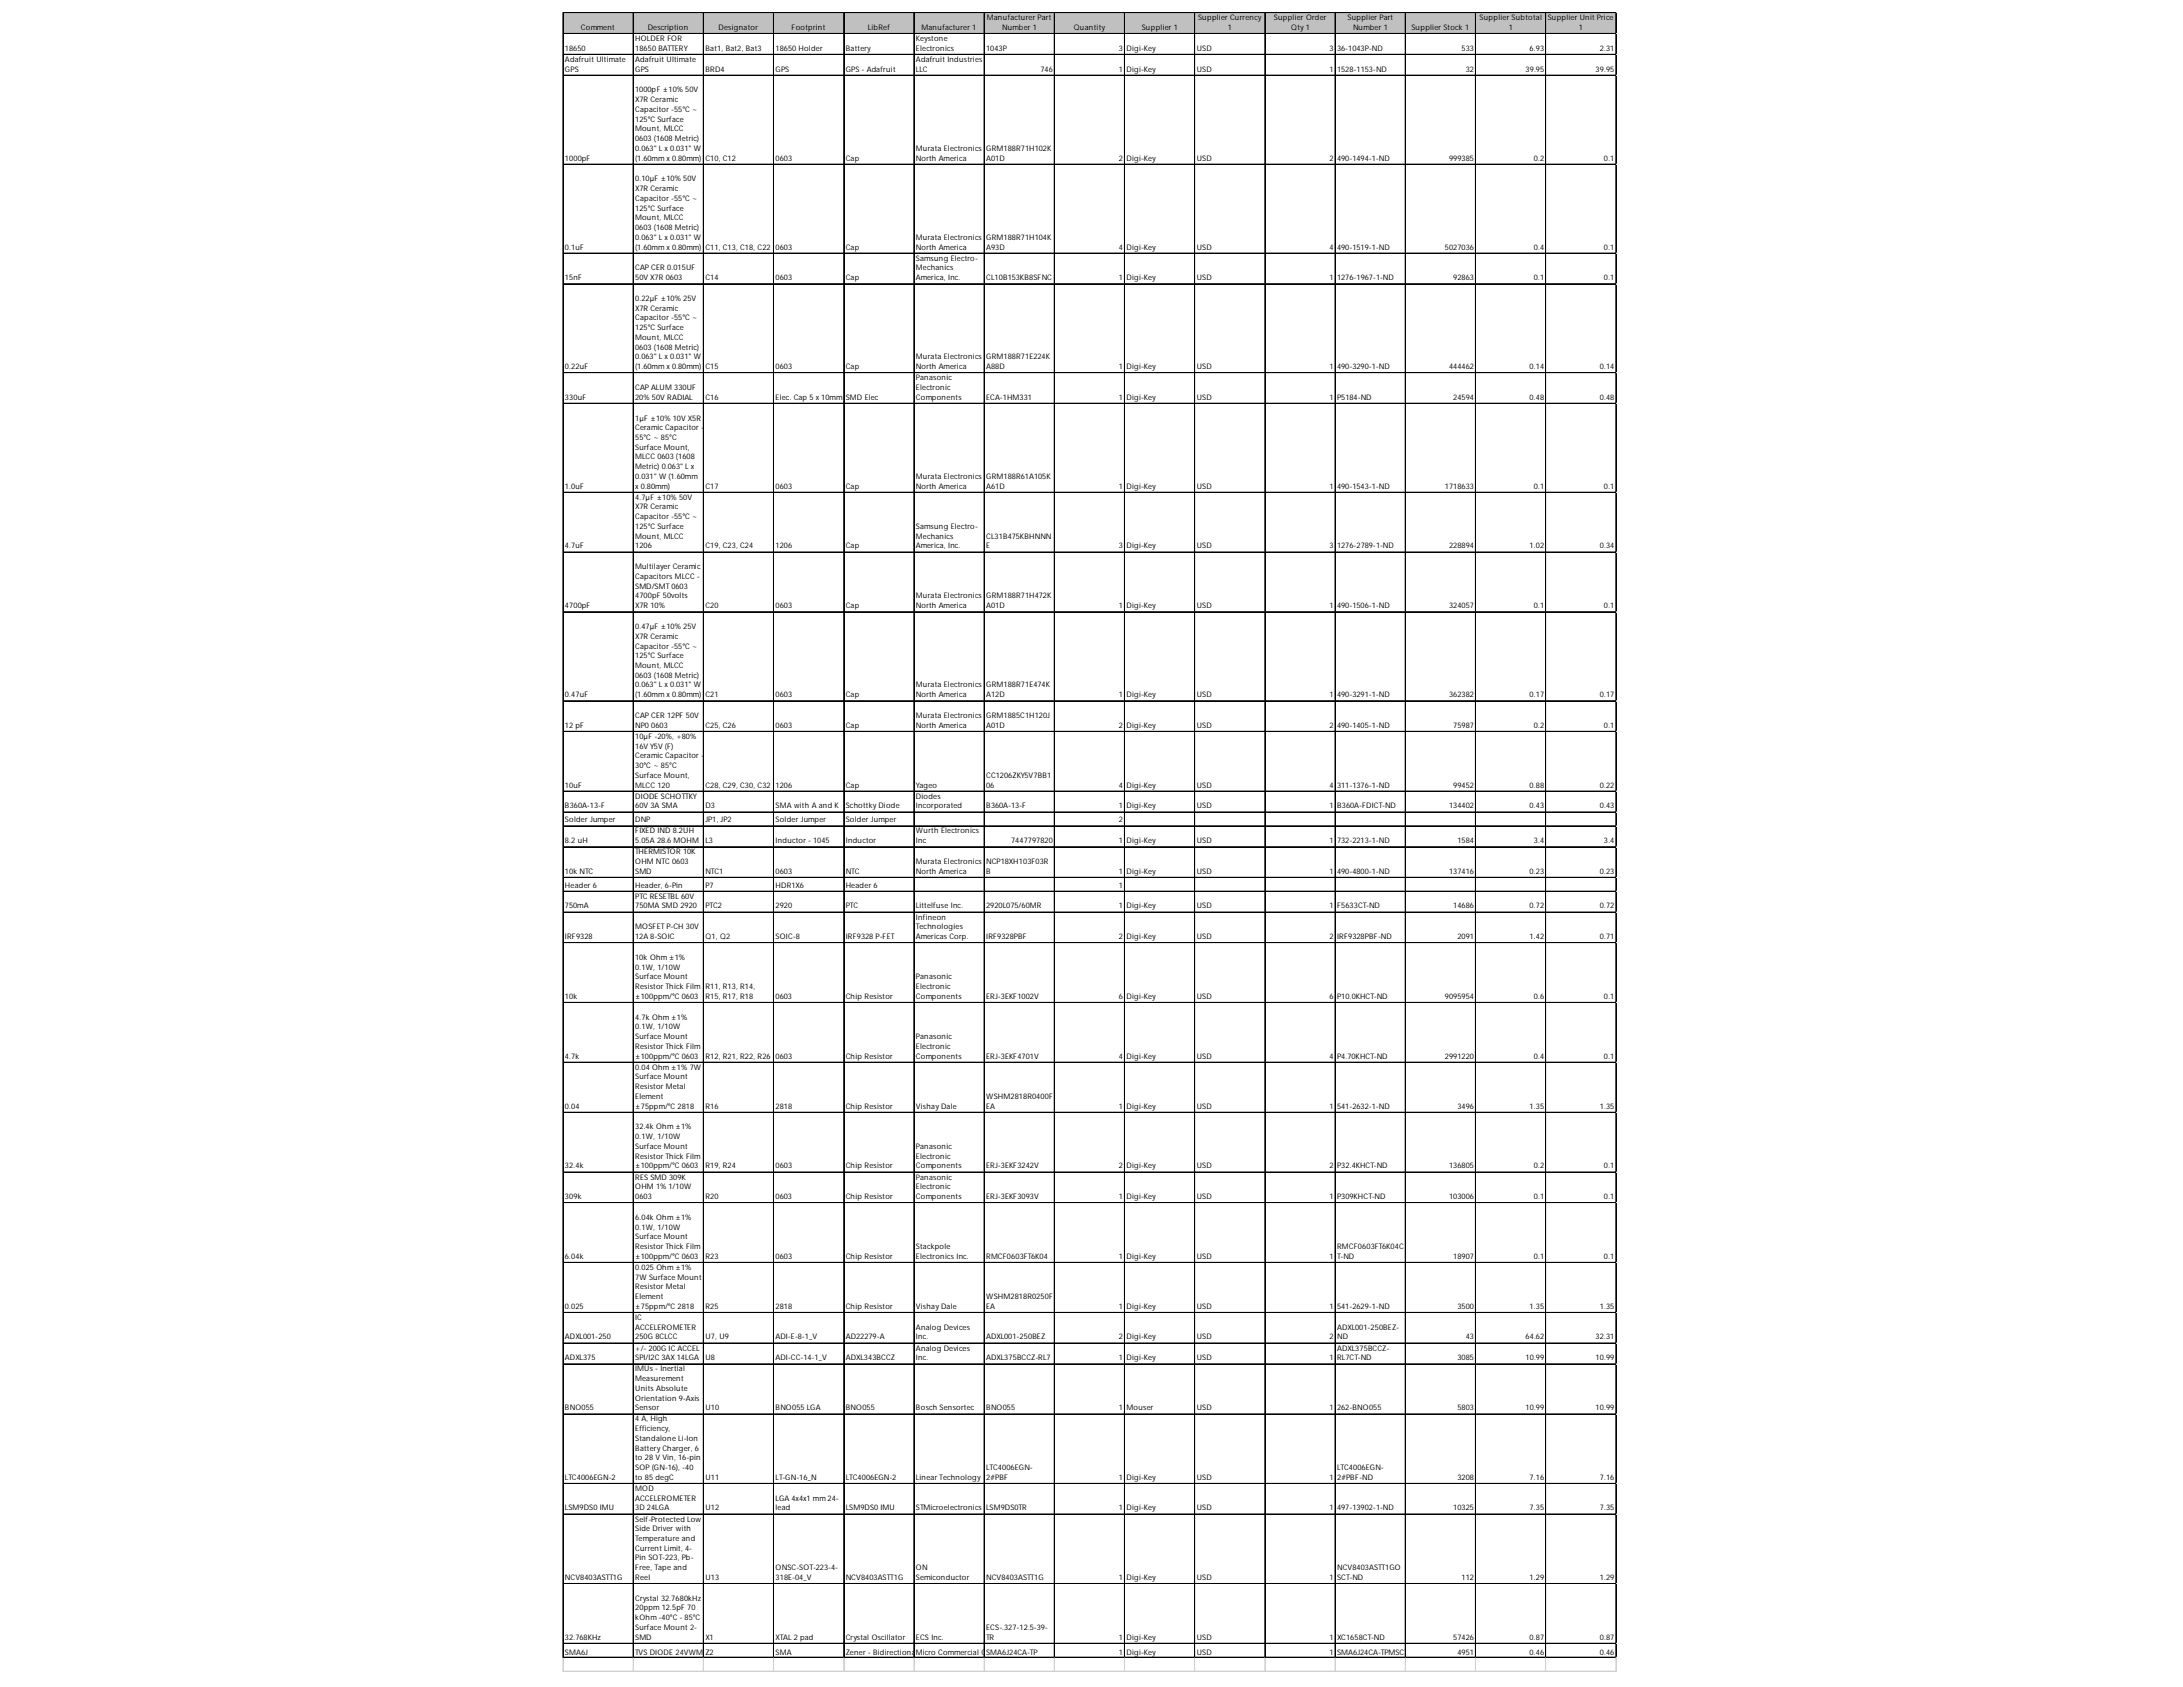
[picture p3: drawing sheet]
<svg xmlns="http://www.w3.org/2000/svg" width="279mm" height="216mm" viewBox="0 0 279 216" stroke-linecap="round" stroke-linejoin="round" font-family="sans-serif">
<defs><g id="words">
<g font-size="1">
<text x="74.4" y="3.8">Comment</text>
<text x="81.3" y="5.2">HOLDER FOR</text>
<text x="82.9" y="3.8">Description</text>
<text x="92" y="3.8">Designator</text>
<text x="101.3" y="3.8">Footprint</text>
<text x="111.1" y="3.8">LibRef</text>
<text x="117.2" y="5.2">Keystone</text>
<text x="117.9" y="3.8">Manufacturer 1</text>
<text x="126.3" y="2.6">Manufacturer Part</text>
<text x="128.3" y="3.8">Number 1</text>
<text x="137.4" y="3.8">Quantity</text>
<text x="146.1" y="3.8">Supplier 1</text>
<text x="153.3" y="2.6">Supplier Currency</text>
<text x="157.2" y="3.8">1</text>
<text x="163" y="2.6">Supplier Order</text>
<text x="165.3" y="3.8">Qty1</text>
<text x="172.5" y="2.6">Supplier Part</text>
<text x="173.2" y="3.8">Number 1</text>
<text x="180.7" y="3.8">Supplier Stock 1</text>
<text x="189.4" y="2.6">Supplier Subtotal</text>
<text x="193.1" y="3.8">1</text>
<text x="198.1" y="2.6">Supplier Unit Price</text>
<text x="202.1" y="3.8">1</text>
<text x="72.3" y="6.5">18650</text>
<text x="72.3" y="7.9">Adafruit Ultimate</text>
<text x="72.3" y="9.2">GPS</text>
<text x="81.3" y="6.5">18650 BATTERY</text>
<text x="81.3" y="7.9">Adafruit Ultimate</text>
<text x="81.3" y="9.2">GPS</text>
<text x="81.3" y="11.8">1000pF ±10% 50V</text>
<text x="90.3" y="6.5">Bat1, Bat2, Bat3</text>
<text x="90.3" y="9.2">BRD4</text>
<text x="99.3" y="6.5">18650 Holder</text>
<text x="99.3" y="9.2">GPS</text>
<text x="108.2" y="6.5">Battery</text>
<text x="108.2" y="9.2">GPS - Adafruit</text>
<text x="117.2" y="6.5">Electronics</text>
<text x="117.2" y="7.9">Adafruit Industries</text>
<text x="117.2" y="9.2">LLC</text>
<text x="126.2" y="6.5">1043P</text>
<text x="133.2" y="9.2">746</text>
<text x="143.2" y="6.5">3</text>
<text x="143.2" y="9.2">1</text>
<text x="144.2" y="6.5">Digi-Key</text>
<text x="144.2" y="9.2">Digi-Key</text>
<text x="153.2" y="6.5">USD</text>
<text x="153.2" y="9.2">USD</text>
<text x="170.2" y="6.5">3</text>
<text x="170.2" y="9.2">1</text>
<text x="171.1" y="6.5">36-1043P-ND</text>
<text x="171.1" y="9.2">1528-1153-ND</text>
<text x="187.1" y="6.5">533</text>
<text x="187.6" y="9.2">32</text>
<text x="195.2" y="9.2">39.95</text>
<text x="195.8" y="6.5">6.93</text>
<text x="204.2" y="9.2">39.95</text>
<text x="204.8" y="6.5">2.31</text>
<text x="81.3" y="13.1">X7R Ceramic</text>
<text x="81.3" y="14.3">Capacitor-55°C ~</text>
<text x="81.3" y="15.6">125°C Surface</text>
<text x="81.3" y="16.8">Mount, MLCC</text>
<text x="72.3" y="20.5">1000pF</text>
<text x="81.3" y="18.1">0603 (1608 Metric)</text>
<text x="81.3" y="19.3">0.063&quot; L x 0.031&quot; W</text>
<text x="81.3" y="20.5">(1.60mm x 0.80mm)</text>
<text x="81.3" y="23.2">0.10µF ±10% 50V</text>
<text x="90.3" y="20.5">C10, C12</text>
<text x="99.3" y="20.5">0603</text>
<text x="108.2" y="20.5">Cap</text>
<text x="117.2" y="19.3">Murata Electronics</text>
<text x="117.2" y="20.5">North America</text>
<text x="126.2" y="19.3">GRM188R71H102K</text>
<text x="126.2" y="20.5">A01D</text>
<text x="143.2" y="20.5">2</text>
<text x="144.2" y="20.5">Digi-Key</text>
<text x="153.2" y="20.5">USD</text>
<text x="170.2" y="20.5">2</text>
<text x="171.1" y="20.5">490-1494-1-ND</text>
<text x="185.5" y="20.5">999385</text>
<text x="196.3" y="20.5">0.2</text>
<text x="205.3" y="20.5">0.1</text>
<text x="81.3" y="24.5">X7R Ceramic</text>
<text x="81.3" y="25.7">Capacitor-55°C ~</text>
<text x="81.3" y="27">125°C Surface</text>
<text x="81.3" y="28.2">Mount, MLCC</text>
<text x="81.3" y="29.4">0603 (1608 Metric)</text>
<text x="72.3" y="31.9">0.1uF</text>
<text x="72.3" y="35.8">15nF</text>
<text x="81.3" y="30.7">0.063&quot; L x 0.031&quot; W</text>
<text x="81.3" y="31.9">(1.60mm x 0.80mm)</text>
<text x="81.3" y="34.6">CAP CER 0.015UF</text>
<text x="81.3" y="35.8">50V X7R 0603</text>
<text x="90.3" y="31.9">C11, C13, C18, C22</text>
<text x="90.3" y="35.8">C14</text>
<text x="99.3" y="31.9">0603</text>
<text x="99.3" y="35.8">0603</text>
<text x="108.2" y="31.9">Cap</text>
<text x="108.2" y="35.8">Cap</text>
<text x="117.2" y="30.7">Murata Electronics</text>
<text x="117.2" y="31.9">North America</text>
<text x="117.2" y="33.4">Samsung Electro-</text>
<text x="117.2" y="34.6">Mechanics</text>
<text x="117.2" y="35.8">America, Inc.</text>
<text x="126.2" y="30.7">GRM188R71H104K</text>
<text x="126.2" y="31.9">A93D</text>
<text x="126.2" y="35.8">CL10B153KB8SFNC</text>
<text x="143.2" y="31.9">4</text>
<text x="143.2" y="35.8">1</text>
<text x="144.2" y="31.9">Digi-Key</text>
<text x="144.2" y="35.8">Digi-Key</text>
<text x="153.2" y="31.9">USD</text>
<text x="153.2" y="35.8">USD</text>
<text x="170.2" y="31.9">4</text>
<text x="170.2" y="35.8">1</text>
<text x="171.1" y="31.9">490-1519-1-ND</text>
<text x="171.1" y="35.8">1276-1967-1-ND</text>
<text x="184.9" y="31.9">5027036</text>
<text x="186" y="35.8">92863</text>
<text x="196.3" y="31.9">0.4</text>
<text x="196.3" y="35.8">0.1</text>
<text x="205.3" y="31.9">0.1</text>
<text x="205.3" y="35.8">0.1</text>
<text x="81.3" y="38.5">0.22µF ±10% 25V</text>
<text x="81.3" y="39.8">X7R Ceramic</text>
<text x="81.3" y="41">Capacitor-55°C ~</text>
<text x="72.3" y="47.2">0.22uF</text>
<text x="81.3" y="42.3">125°C Surface</text>
<text x="81.3" y="43.5">Mount, MLCC</text>
<text x="81.3" y="44.7">0603 (1608 Metric)</text>
<text x="81.3" y="46">0.063&quot; L x 0.031&quot; W</text>
<text x="81.3" y="47.2">(1.60mm x 0.80mm)</text>
<text x="90.3" y="47.2">C15</text>
<text x="99.3" y="47.2">0603</text>
<text x="108.2" y="47.2">Cap</text>
<text x="117.2" y="46">Murata Electronics</text>
<text x="117.2" y="47.2">North America</text>
<text x="126.2" y="46">GRM188R71E224K</text>
<text x="126.2" y="47.2">A88D</text>
<text x="143.2" y="47.2">1</text>
<text x="144.2" y="47.2">Digi-Key</text>
<text x="153.2" y="47.2">USD</text>
<text x="170.2" y="47.2">1</text>
<text x="171.1" y="47.2">490-3290-1-ND</text>
<text x="185.5" y="47.2">444462</text>
<text x="195.8" y="47.2">0.14</text>
<text x="204.8" y="47.2">0.14</text>
<text x="72.3" y="51.1">330uF</text>
<text x="81.3" y="49.9">CAPALUM 330UF</text>
<text x="81.3" y="51.1">20% 50V RADIAL</text>
<text x="81.3" y="53.8">1µF ±10% 10V X5R</text>
<text x="90.3" y="51.1">C16</text>
<text x="99.3" y="51.1">Elec. Cap 5 x 10mm</text>
<text x="108.2" y="51.1">SMD Elec</text>
<text x="117.2" y="48.7">Panasonic</text>
<text x="117.2" y="49.9">Electronic</text>
<text x="117.2" y="51.1">Components</text>
<text x="126.2" y="51.1">ECA-1HM331</text>
<text x="143.2" y="51.1">1</text>
<text x="144.2" y="51.1">Digi-Key</text>
<text x="153.2" y="51.1">USD</text>
<text x="170.2" y="51.1">1</text>
<text x="171.1" y="51.1">P5184-ND</text>
<text x="186" y="51.1">24594</text>
<text x="195.8" y="51.1">0.48</text>
<text x="204.8" y="51.1">0.48</text>
<text x="81.3" y="55.1">Ceramic Capacitor-</text>
<text x="81.3" y="56.3">55°C ~ 85°C</text>
<text x="81.3" y="57.6">Surface Mount,</text>
<text x="81.3" y="58.8">MLCC 0603 (1608</text>
<text x="72.3" y="62.5">1.0uF</text>
<text x="81.3" y="60">Metric) 0.063&quot; Lx</text>
<text x="81.3" y="61.3">0.031&quot; W(1.60mm</text>
<text x="81.3" y="62.5">x 0.80mm)</text>
<text x="81.3" y="64">4.7µF ±10% 50V</text>
<text x="81.3" y="65.2">X7R Ceramic</text>
<text x="90.3" y="62.5">C17</text>
<text x="99.3" y="62.5">0603</text>
<text x="108.2" y="62.5">Cap</text>
<text x="117.2" y="61.3">Murata Electronics</text>
<text x="117.2" y="62.5">North America</text>
<text x="126.2" y="61.3">GRM188R61A105K</text>
<text x="126.2" y="62.5">A61D</text>
<text x="143.2" y="62.5">1</text>
<text x="144.2" y="62.5">Digi-Key</text>
<text x="153.2" y="62.5">USD</text>
<text x="170.2" y="62.5">1</text>
<text x="171.1" y="62.5">490-1543-1-ND</text>
<text x="184.9" y="62.5">1718633</text>
<text x="196.3" y="62.5">0.1</text>
<text x="205.3" y="62.5">0.1</text>
<text x="72.3" y="70.2">4.7uF</text>
<text x="81.3" y="66.4">Capacitor-55°C ~</text>
<text x="81.3" y="67.7">125°C Surface</text>
<text x="81.3" y="68.9">Mount, MLCC</text>
<text x="81.3" y="70.2">1206</text>
<text x="90.3" y="70.2">C19, C23, C24</text>
<text x="99.3" y="70.2">1206</text>
<text x="108.2" y="70.2">Cap</text>
<text x="117.2" y="67.7">Samsung Electro-</text>
<text x="117.2" y="68.9">Mechanics</text>
<text x="117.2" y="70.2">America, Inc.</text>
<text x="126.2" y="68.9">CL31B475KBHNNN</text>
<text x="126.2" y="70.2">E</text>
<text x="143.2" y="70.2">3</text>
<text x="144.2" y="70.2">Digi-Key</text>
<text x="153.2" y="70.2">USD</text>
<text x="170.2" y="70.2">3</text>
<text x="171.1" y="70.2">1276-2789-1-ND</text>
<text x="185.5" y="70.2">228894</text>
<text x="195.8" y="70.2">1.02</text>
<text x="204.8" y="70.2">0.34</text>
<text x="72.3" y="77.8">4700pF</text>
<text x="81.3" y="72.9">Multilayer Ceramic</text>
<text x="81.3" y="74.1">Capacitors MLCC -</text>
<text x="81.3" y="75.3">SMD/SMT0603</text>
<text x="81.3" y="76.6">4700pF 50volts</text>
<text x="81.3" y="77.8">X7R 10%</text>
<text x="90.3" y="77.8">C20</text>
<text x="99.3" y="77.8">0603</text>
<text x="108.2" y="77.8">Cap</text>
<text x="117.2" y="76.6">Murata Electronics</text>
<text x="117.2" y="77.8">North America</text>
<text x="126.2" y="76.6">GRM188R71H472K</text>
<text x="126.2" y="77.8">A01D</text>
<text x="143.2" y="77.8">1</text>
<text x="144.2" y="77.8">Digi-Key</text>
<text x="153.2" y="77.8">USD</text>
<text x="170.2" y="77.8">1</text>
<text x="171.1" y="77.8">490-1506-1-ND</text>
<text x="185.5" y="77.8">324057</text>
<text x="196.3" y="77.8">0.1</text>
<text x="205.3" y="77.8">0.1</text>
<text x="81.3" y="80.5">0.47µF ±10% 25V</text>
<text x="81.3" y="81.7">X7R Ceramic</text>
<text x="81.3" y="83">Capacitor-55°C ~</text>
<text x="72.3" y="89.2">0.47uF</text>
<text x="81.3" y="84.2">125°C Surface</text>
<text x="81.3" y="85.5">Mount, MLCC</text>
<text x="81.3" y="86.7">0603 (1608 Metric)</text>
<text x="81.3" y="88">0.063&quot; L x 0.031&quot; W</text>
<text x="81.3" y="89.2">(1.60mm x 0.80mm)</text>
<text x="90.3" y="89.2">C21</text>
<text x="99.3" y="89.2">0603</text>
<text x="108.2" y="89.2">Cap</text>
<text x="117.2" y="88">Murata Electronics</text>
<text x="117.2" y="89.2">North America</text>
<text x="126.2" y="88">GRM188R71E474K</text>
<text x="126.2" y="89.2">A12D</text>
<text x="143.2" y="89.2">1</text>
<text x="144.2" y="89.2">Digi-Key</text>
<text x="153.2" y="89.2">USD</text>
<text x="170.2" y="89.2">1</text>
<text x="171.1" y="89.2">490-3291-1-ND</text>
<text x="185.5" y="89.2">362382</text>
<text x="195.8" y="89.2">0.17</text>
<text x="204.8" y="89.2">0.17</text>
<text x="72.3" y="93.1">12 pF</text>
<text x="81.3" y="91.9">CAP CER 12PF 50V</text>
<text x="81.3" y="93.1">NP0 0603</text>
<text x="81.3" y="94.6">10µF -20%, +80%</text>
<text x="81.3" y="95.8">16V Y5V (F)</text>
<text x="90.3" y="93.1">C25, C26</text>
<text x="99.3" y="93.1">0603</text>
<text x="108.2" y="93.1">Cap</text>
<text x="117.2" y="91.9">Murata Electronics</text>
<text x="117.2" y="93.1">North America</text>
<text x="126.2" y="91.9">GRM1885C1H120J</text>
<text x="126.2" y="93.1">A01D</text>
<text x="143.2" y="93.1">2</text>
<text x="144.2" y="93.1">Digi-Key</text>
<text x="153.2" y="93.1">USD</text>
<text x="170.2" y="93.1">2</text>
<text x="171.1" y="93.1">490-1405-1-ND</text>
<text x="186" y="93.1">75987</text>
<text x="196.3" y="93.1">0.2</text>
<text x="205.3" y="93.1">0.1</text>
<text x="72.3" y="100.8">10uF</text>
<text x="81.3" y="97">Ceramic Capacitor-</text>
<text x="81.3" y="98.3">30°C ~ 85°C</text>
<text x="81.3" y="99.5">Surface Mount,</text>
<text x="81.3" y="100.8">MLCC 120</text>
<text x="90.3" y="100.8">C28, C29, C30, C32</text>
<text x="99.3" y="100.8">1206</text>
<text x="108.2" y="100.8">Cap</text>
<text x="117.2" y="100.8">Yageo</text>
<text x="126.2" y="99.5">CC1206ZKY5V7BB1</text>
<text x="126.2" y="100.8">06</text>
<text x="143.2" y="100.8">4</text>
<text x="144.2" y="100.8">Digi-Key</text>
<text x="153.2" y="100.8">USD</text>
<text x="170.2" y="100.8">4</text>
<text x="171.1" y="100.8">311-1376-1-ND</text>
<text x="186" y="100.8">99452</text>
<text x="195.8" y="100.8">0.88</text>
<text x="204.8" y="100.8">0.22</text>
<text x="72.3" y="103.5">B360A-13-F</text>
<text x="72.3" y="105.2">Solder Jumper</text>
<text x="72.3" y="107.9">8.2 uH</text>
<text x="81.3" y="102.2">DIODE SCHOTTKY</text>
<text x="81.3" y="103.5">60V 3A SMA</text>
<text x="81.3" y="105.2">DNP</text>
<text x="81.3" y="106.7">FIXED IND 8.2UH</text>
<text x="81.3" y="107.9">5.05A 28.6 MOHM</text>
<text x="90.3" y="103.5">D3</text>
<text x="90.3" y="105.2">JP1, JP2</text>
<text x="90.3" y="107.9">L3</text>
<text x="99.3" y="103.5">SMA with A and K</text>
<text x="99.3" y="105.2">Solder Jumper</text>
<text x="99.3" y="107.9">Inductor- 1045</text>
<text x="108.2" y="103.5">SchottkyDiode</text>
<text x="108.2" y="105.2">Solder Jumper</text>
<text x="108.2" y="107.9">Inductor</text>
<text x="117.2" y="102.2">Diodes</text>
<text x="117.2" y="103.5">Incorporated</text>
<text x="117.2" y="106.7">Wurth Electronics</text>
<text x="117.2" y="107.9">Inc</text>
<text x="126.2" y="103.5">B360A-13-F</text>
<text x="129.4" y="107.9">7447797820</text>
<text x="143.2" y="103.5">1</text>
<text x="143.2" y="105.2">2</text>
<text x="143.2" y="107.9">1</text>
<text x="144.2" y="103.5">Digi-Key</text>
<text x="144.2" y="107.9">Digi-Key</text>
<text x="153.2" y="103.5">USD</text>
<text x="153.2" y="107.9">USD</text>
<text x="170.2" y="103.5">1</text>
<text x="170.2" y="107.9">1</text>
<text x="171.1" y="103.5">B360A-FDICT-ND</text>
<text x="171.1" y="107.9">732-2213-1-ND</text>
<text x="185.5" y="103.5">134402</text>
<text x="186.5" y="107.9">1584</text>
<text x="195.8" y="103.5">0.43</text>
<text x="196.3" y="107.9">3.4</text>
<text x="204.8" y="103.5">0.43</text>
<text x="205.3" y="107.9">3.4</text>
<text x="72.3" y="111.8">10k NTC</text>
<text x="72.3" y="113.6">Header 6</text>
<text x="81.3" y="109.3">THERMISTOR 10K</text>
<text x="81.3" y="110.6">OHM NTC 0603</text>
<text x="81.3" y="111.8">SMD</text>
<text x="81.3" y="113.6">Header, 6-Pin</text>
<text x="90.3" y="111.8">NTC1</text>
<text x="90.3" y="113.6">P7</text>
<text x="99.3" y="111.8">0603</text>
<text x="99.3" y="113.6">HDR1X6</text>
<text x="108.2" y="111.8">NTC</text>
<text x="108.2" y="113.6">Header 6</text>
<text x="117.2" y="110.6">Murata Electronics</text>
<text x="117.2" y="111.8">North America</text>
<text x="126.2" y="110.6">NCP18XH103F03R</text>
<text x="126.2" y="111.8">B</text>
<text x="143.2" y="111.8">1</text>
<text x="143.2" y="113.6">1</text>
<text x="144.2" y="111.8">Digi-Key</text>
<text x="153.2" y="111.8">USD</text>
<text x="170.2" y="111.8">1</text>
<text x="171.1" y="111.8">490-4800-1-ND</text>
<text x="185.5" y="111.8">137416</text>
<text x="195.8" y="111.8">0.23</text>
<text x="204.8" y="111.8">0.23</text>
<text x="72.3" y="116.3">750mA</text>
<text x="81.3" y="115">PTC RESETBL60V</text>
<text x="81.3" y="116.3">750MA SMD 2920</text>
<text x="81.3" y="118.9">MOSFETP-CH 30V</text>
<text x="90.3" y="116.3">PTC2</text>
<text x="99.3" y="116.3">2920</text>
<text x="108.2" y="116.3">PTC</text>
<text x="117.2" y="116.3">Littelfuse Inc.</text>
<text x="117.2" y="117.7">Infineon</text>
<text x="117.2" y="118.9">Technologies</text>
<text x="126.2" y="116.3">2920L075/60MR</text>
<text x="143.2" y="116.3">1</text>
<text x="144.2" y="116.3">Digi-Key</text>
<text x="153.2" y="116.3">USD</text>
<text x="170.2" y="116.3">1</text>
<text x="171.1" y="116.3">F5633CT-ND</text>
<text x="186" y="116.3">14686</text>
<text x="195.8" y="116.3">0.72</text>
<text x="204.8" y="116.3">0.72</text>
<text x="72.3" y="120.2">IRF9328</text>
<text x="81.3" y="120.2">12A 8-SOIC</text>
<text x="81.3" y="122.8">10k Ohm ±1%</text>
<text x="81.3" y="124.1">0.1W, 1/10W</text>
<text x="81.3" y="125.3">Surface Mount</text>
<text x="90.3" y="120.2">Q1, Q2</text>
<text x="99.3" y="120.2">SOIC-8</text>
<text x="108.2" y="120.2">IRF9328 P-FET</text>
<text x="117.2" y="120.2">Americas Corp.</text>
<text x="117.2" y="125.3">Panasonic</text>
<text x="126.2" y="120.2">IRF9328PBF</text>
<text x="143.2" y="120.2">2</text>
<text x="144.2" y="120.2">Digi-Key</text>
<text x="153.2" y="120.2">USD</text>
<text x="170.2" y="120.2">2</text>
<text x="171.1" y="120.2">IRF9328PBF-ND</text>
<text x="186.5" y="120.2">2091</text>
<text x="195.8" y="120.2">1.42</text>
<text x="204.8" y="120.2">0.71</text>
<text x="72.3" y="127.8">10k</text>
<text x="81.3" y="126.6">ResistorThick Film</text>
<text x="81.3" y="127.8">±100ppm/°C 0603</text>
<text x="81.3" y="130.5">4.7k Ohm ±1%</text>
<text x="81.3" y="131.7">0.1W, 1/10W</text>
<text x="90.3" y="126.6">R11, R13, R14,</text>
<text x="90.3" y="127.8">R15, R17, R18</text>
<text x="99.3" y="127.8">0603</text>
<text x="108.2" y="127.8">Chip Resistor</text>
<text x="117.2" y="126.6">Electronic</text>
<text x="117.2" y="127.8">Components</text>
<text x="126.2" y="127.8">ERJ-3EKF1002V</text>
<text x="143.2" y="127.8">6</text>
<text x="144.2" y="127.8">Digi-Key</text>
<text x="153.2" y="127.8">USD</text>
<text x="170.2" y="127.8">6</text>
<text x="171.1" y="127.8">P10.0KHCT-ND</text>
<text x="184.9" y="127.8">9095954</text>
<text x="196.3" y="127.8">0.6</text>
<text x="205.3" y="127.8">0.1</text>
<text x="72.3" y="135.5">4.7k</text>
<text x="81.3" y="133">Surface Mount</text>
<text x="81.3" y="134.2">ResistorThick Film</text>
<text x="81.3" y="135.5">±100ppm/°C 0603</text>
<text x="81.3" y="136.9">0.04 Ohm ±1% 7W</text>
<text x="90.3" y="135.5">R12, R21, R22, R26</text>
<text x="99.3" y="135.5">0603</text>
<text x="108.2" y="135.5">Chip Resistor</text>
<text x="117.2" y="133">Panasonic</text>
<text x="117.2" y="134.2">Electronic</text>
<text x="117.2" y="135.5">Components</text>
<text x="126.2" y="135.5">ERJ-3EKF4701V</text>
<text x="143.2" y="135.5">4</text>
<text x="144.2" y="135.5">Digi-Key</text>
<text x="153.2" y="135.5">USD</text>
<text x="170.2" y="135.5">4</text>
<text x="171.1" y="135.5">P4.70KHCT-ND</text>
<text x="184.9" y="135.5">2991220</text>
<text x="196.3" y="135.5">0.4</text>
<text x="205.3" y="135.5">0.1</text>
<text x="72.3" y="141.9">0.04</text>
<text x="81.3" y="138.1">Surface Mount</text>
<text x="81.3" y="139.4">Resistor Metal</text>
<text x="81.3" y="140.6">Element</text>
<text x="81.3" y="141.9">±75ppm/°C 2818</text>
<text x="90.3" y="141.9">R16</text>
<text x="99.3" y="141.9">2818</text>
<text x="108.2" y="141.9">Chip Resistor</text>
<text x="117.2" y="141.9">VishayDale</text>
<text x="126.2" y="140.6">WSHM2818R0400F</text>
<text x="126.2" y="141.9">EA</text>
<text x="143.2" y="141.9">1</text>
<text x="144.2" y="141.9">Digi-Key</text>
<text x="153.2" y="141.9">USD</text>
<text x="170.2" y="141.9">1</text>
<text x="171.1" y="141.9">541-2632-1-ND</text>
<text x="186.5" y="141.9">3496</text>
<text x="195.8" y="141.9">1.35</text>
<text x="204.8" y="141.9">1.35</text>
<text x="72.3" y="149.5">32.4k</text>
<text x="81.3" y="144.6">32.4k Ohm ±1%</text>
<text x="81.3" y="145.8">0.1W, 1/10W</text>
<text x="81.3" y="147">Surface Mount</text>
<text x="81.3" y="148.3">ResistorThick Film</text>
<text x="81.3" y="149.5">±100ppm/°C 0603</text>
<text x="90.3" y="149.5">R19, R24</text>
<text x="99.3" y="149.5">0603</text>
<text x="108.2" y="149.5">Chip Resistor</text>
<text x="117.2" y="147">Panasonic</text>
<text x="117.2" y="148.3">Electronic</text>
<text x="117.2" y="149.5">Components</text>
<text x="126.2" y="149.5">ERJ-3EKF3242V</text>
<text x="143.2" y="149.5">2</text>
<text x="144.2" y="149.5">Digi-Key</text>
<text x="153.2" y="149.5">USD</text>
<text x="170.2" y="149.5">2</text>
<text x="171.1" y="149.5">P32.4KHCT-ND</text>
<text x="185.5" y="149.5">136805</text>
<text x="196.3" y="149.5">0.2</text>
<text x="205.3" y="149.5">0.1</text>
<text x="72.3" y="153.4">309k</text>
<text x="81.3" y="151">RES SMD 309K</text>
<text x="81.3" y="152.2">OHM 1% 1/10W</text>
<text x="81.3" y="153.4">0603</text>
<text x="90.3" y="153.4">R20</text>
<text x="99.3" y="153.4">0603</text>
<text x="108.2" y="153.4">Chip Resistor</text>
<text x="117.2" y="151">Panasonic</text>
<text x="117.2" y="152.2">Electronic</text>
<text x="117.2" y="153.4">Components</text>
<text x="126.2" y="153.4">ERJ-3EKF3093V</text>
<text x="143.2" y="153.4">1</text>
<text x="144.2" y="153.4">Digi-Key</text>
<text x="153.2" y="153.4">USD</text>
<text x="170.2" y="153.4">1</text>
<text x="171.1" y="153.4">P309KHCT-ND</text>
<text x="185.5" y="153.4">103006</text>
<text x="196.3" y="153.4">0.1</text>
<text x="205.3" y="153.4">0.1</text>
<text x="72.3" y="161.1">6.04k</text>
<text x="81.3" y="156.1">6.04k Ohm ±1%</text>
<text x="81.3" y="157.4">0.1W, 1/10W</text>
<text x="81.3" y="158.6">Surface Mount</text>
<text x="81.3" y="159.9">ResistorThick Film</text>
<text x="81.3" y="161.1">±100ppm/°C 0603</text>
<text x="90.3" y="161.1">R23</text>
<text x="99.3" y="161.1">0603</text>
<text x="108.2" y="161.1">Chip Resistor</text>
<text x="117.2" y="159.9">Stackpole</text>
<text x="117.2" y="161.1">Electronics Inc.</text>
<text x="126.2" y="161.1">RMCF0603FT6K04</text>
<text x="143.2" y="161.1">1</text>
<text x="144.2" y="161.1">Digi-Key</text>
<text x="153.2" y="161.1">USD</text>
<text x="170.2" y="161.1">1</text>
<text x="171.1" y="159.9">RMCF0603FT6K04C</text>
<text x="171.1" y="161.1">T-ND</text>
<text x="186" y="161.1">18907</text>
<text x="196.3" y="161.1">0.1</text>
<text x="205.3" y="161.1">0.1</text>
<text x="72.3" y="167.5">0.025</text>
<text x="81.3" y="162.5">0.025 Ohm ±1%</text>
<text x="81.3" y="163.8">7W Surface Mount</text>
<text x="81.3" y="165">Resistor Metal</text>
<text x="81.3" y="166.3">Element</text>
<text x="81.3" y="167.5">±75ppm/°C 2818</text>
<text x="90.3" y="167.5">R25</text>
<text x="99.3" y="167.5">2818</text>
<text x="108.2" y="167.5">Chip Resistor</text>
<text x="117.2" y="167.5">VishayDale</text>
<text x="126.2" y="166.3">WSHM2818R0250F</text>
<text x="126.2" y="167.5">EA</text>
<text x="143.2" y="167.5">1</text>
<text x="144.2" y="167.5">Digi-Key</text>
<text x="153.2" y="167.5">USD</text>
<text x="170.2" y="167.5">1</text>
<text x="171.1" y="167.5">541-2629-1-ND</text>
<text x="186.5" y="167.5">3500</text>
<text x="195.8" y="167.5">1.35</text>
<text x="204.8" y="167.5">1.35</text>
<text x="72.3" y="171.4">ADXL001-250</text>
<text x="81.3" y="168.9">IC</text>
<text x="81.3" y="170.2">ACCELEROMETER</text>
<text x="81.3" y="171.4">250G 8CLCC</text>
<text x="81.3" y="172.8">+/- 200G IC ACCEL</text>
<text x="90.3" y="171.4">U7, U9</text>
<text x="99.3" y="171.4">ADI-E-8-1_V</text>
<text x="108.2" y="171.4">AD22279-A</text>
<text x="117.2" y="170.2">Analog Devices</text>
<text x="117.2" y="171.4">Inc.</text>
<text x="117.2" y="172.8">Analog Devices</text>
<text x="126.2" y="171.4">ADXL001-250BEZ</text>
<text x="143.2" y="171.4">2</text>
<text x="144.2" y="171.4">Digi-Key</text>
<text x="153.2" y="171.4">USD</text>
<text x="170.2" y="171.4">2</text>
<text x="171.1" y="170.2">ADXL001-250BEZ-</text>
<text x="171.1" y="171.4">ND</text>
<text x="171.1" y="172.8">ADXL375BCCZ-</text>
<text x="187.6" y="171.4">43</text>
<text x="195.2" y="171.4">64.62</text>
<text x="204.2" y="171.4">32.31</text>
<text x="72.3" y="174.1">ADXL375</text>
<text x="81.3" y="174.1">SPI/I2C 3AX 14LGA</text>
<text x="81.3" y="175.5">IMUs- Inertial</text>
<text x="81.3" y="176.8">Measurement</text>
<text x="81.3" y="178">Units Absolute</text>
<text x="81.3" y="179.2">Orientation 9-Axis</text>
<text x="90.3" y="174.1">U8</text>
<text x="99.3" y="174.1">ADI-CC-14-1_V</text>
<text x="108.2" y="174.1">ADXL343BCCZ</text>
<text x="117.2" y="174.1">Inc.</text>
<text x="126.2" y="174.1">ADXL375BCCZ-RL7</text>
<text x="143.2" y="174.1">1</text>
<text x="144.2" y="174.1">Digi-Key</text>
<text x="153.2" y="174.1">USD</text>
<text x="170.2" y="174.1">1</text>
<text x="171.1" y="174.1">RL7CT-ND</text>
<text x="186.5" y="174.1">3085</text>
<text x="195.2" y="174.1">10.99</text>
<text x="204.2" y="174.1">10.99</text>
<text x="72.3" y="180.5">BNO055</text>
<text x="81.3" y="180.5">Sensor</text>
<text x="81.3" y="181.9">4 A, High</text>
<text x="81.3" y="183.2">Efficiency,</text>
<text x="81.3" y="184.4">Standalone Li-Ion</text>
<text x="81.3" y="185.6">BatteryCharger, 6</text>
<text x="90.3" y="180.5">U10</text>
<text x="99.3" y="180.5">BNO055 LGA</text>
<text x="108.2" y="180.5">BNO055</text>
<text x="117.2" y="180.5">Bosch Sensortec</text>
<text x="126.2" y="180.5">BNO055</text>
<text x="143.2" y="180.5">1</text>
<text x="144.2" y="180.5">Mouser</text>
<text x="153.2" y="180.5">USD</text>
<text x="170.2" y="180.5">1</text>
<text x="171.1" y="180.5">262-BNO055</text>
<text x="186.5" y="180.5">5803</text>
<text x="195.2" y="180.5">10.99</text>
<text x="204.2" y="180.5">10.99</text>
<text x="72.3" y="189.4">LTC4006EGN-2</text>
<text x="81.3" y="186.9">to 28 V Vin, 16-pin</text>
<text x="81.3" y="188.1">SOP(GN-16), -40</text>
<text x="81.3" y="189.4">to 85 degC</text>
<text x="81.3" y="190.8">MOD</text>
<text x="90.3" y="189.4">U11</text>
<text x="99.3" y="189.4">LT-GN-16_N</text>
<text x="108.2" y="189.4">LTC4006EGN-2</text>
<text x="117.2" y="189.4">LinearTechnology</text>
<text x="126.2" y="188.1">LTC4006EGN-</text>
<text x="126.2" y="189.4">2#PBF</text>
<text x="143.2" y="189.4">1</text>
<text x="144.2" y="189.4">Digi-Key</text>
<text x="153.2" y="189.4">USD</text>
<text x="170.2" y="189.4">1</text>
<text x="171.1" y="188.1">LTC4006EGN-</text>
<text x="171.1" y="189.4">2#PBF-ND</text>
<text x="186.5" y="189.4">3208</text>
<text x="195.8" y="189.4">7.16</text>
<text x="204.8" y="189.4">7.16</text>
<text x="72.3" y="193.3">LSM9DS0 IMU</text>
<text x="81.3" y="192.1">ACCELEROMETER</text>
<text x="81.3" y="193.3">3D 24LGA</text>
<text x="81.3" y="194.7">Self-Protected Low</text>
<text x="81.3" y="196">Side Driver with</text>
<text x="81.3" y="197.2">Temperature and</text>
<text x="90.3" y="193.3">U12</text>
<text x="99.3" y="192.1">LGA 4x4x1 mm 24-</text>
<text x="99.3" y="193.3">lead</text>
<text x="108.2" y="193.3">LSM9DS0 IMU</text>
<text x="117.2" y="193.3">STMicroelectronics</text>
<text x="126.2" y="193.3">LSM9DS0TR</text>
<text x="143.2" y="193.3">1</text>
<text x="144.2" y="193.3">Digi-Key</text>
<text x="153.2" y="193.3">USD</text>
<text x="170.2" y="193.3">1</text>
<text x="171.1" y="193.3">497-13902-1-ND</text>
<text x="186" y="193.3">10325</text>
<text x="195.8" y="193.3">7.35</text>
<text x="204.8" y="193.3">7.35</text>
<text x="72.3" y="202.2">NCV8403ASTT1G</text>
<text x="81.3" y="198.5">Current Limit, 4-</text>
<text x="81.3" y="199.7">Pin SOT-223, Pb-</text>
<text x="81.3" y="200.9">Free, Tape and</text>
<text x="81.3" y="202.2">Reel</text>
<text x="90.3" y="202.2">U13</text>
<text x="99.3" y="200.9">ONSC-SOT-223-4-</text>
<text x="99.3" y="202.2">318E-04_V</text>
<text x="108.2" y="202.2">NCV8403ASTT1G</text>
<text x="117.2" y="200.9">ON</text>
<text x="117.2" y="202.2">Semiconductor</text>
<text x="126.2" y="202.2">NCV8403ASTT1G</text>
<text x="143.2" y="202.2">1</text>
<text x="144.2" y="202.2">Digi-Key</text>
<text x="153.2" y="202.2">USD</text>
<text x="170.2" y="202.2">1</text>
<text x="171.1" y="200.9">NCV8403ASTT1GO</text>
<text x="171.1" y="202.2">SCT-ND</text>
<text x="187.1" y="202.2">112</text>
<text x="195.8" y="202.2">1.29</text>
<text x="204.8" y="202.2">1.29</text>
<text x="72.3" y="209.8">32.768KHz</text>
<text x="81.3" y="204.9">Crystal 32.7680kHz</text>
<text x="81.3" y="206.1">20ppm 12.5pF 70</text>
<text x="81.3" y="207.4">kOhm -40°C - 85°C</text>
<text x="81.3" y="208.6">Surface Mount 2-</text>
<text x="81.3" y="209.8">SMD</text>
<text x="90.3" y="209.8">X1</text>
<text x="99.3" y="209.8">XTAL 2 pad</text>
<text x="108.2" y="209.8">Crystal Oscillator</text>
<text x="117.2" y="209.8">ECS Inc.</text>
<text x="126.2" y="208.6">ECS-.327-12.5-39-</text>
<text x="126.2" y="209.8">TR</text>
<text x="143.2" y="209.8">1</text>
<text x="144.2" y="209.8">Digi-Key</text>
<text x="153.2" y="209.8">USD</text>
<text x="170.2" y="209.8">1</text>
<text x="171.1" y="209.8">XC1658CT-ND</text>
<text x="186" y="209.8">57426</text>
<text x="195.8" y="209.8">0.87</text>
<text x="204.8" y="209.8">0.87</text>
<text x="72.3" y="211.8">SMA6J</text>
<text x="81.3" y="211.8">TVS DIODE 24VWM</text>
<text x="90.3" y="211.8">Z2</text>
<text x="90.3" y="211.8">38.9VC SMA</text>
<text x="99.3" y="211.8">SMA</text>
<text x="108.2" y="211.8">Zener- Bidirectiona</text>
<text x="117.2" y="211.8">Micro Commercial C</text>
<text x="117.2" y="211.8">l</text>
<text x="126.2" y="211.8">SMA6J24CA-TP</text>
<text x="126.2" y="211.8">o</text>
<text x="143.2" y="211.8">1</text>
<text x="144.2" y="211.8">Digi-Key</text>
<text x="153.2" y="211.8">USD</text>
<text x="170.2" y="211.8">1</text>
<text x="171.1" y="211.8">SMA6J24CA-TPMSCT-ND</text>
<text x="186.5" y="211.8">4951</text>
<text x="195.8" y="211.8">0.46</text>
<text x="204.8" y="211.8">0.46</text>
</g>
</g></defs>
<path d="M72.1 1.7h134.8v2.7h-134.8z" fill="#c0c0c0"/>
<g fill="none" stroke="#000" stroke-width=".13">
<path d="M72 1.6v210.6M72.1 1.6v210.6M72.1 1.6h134.8M72.1 1.7h134.8M72.1 4.3h134.8M72.1 6.9h134.8M72.1 7h134.8M72.1 9.6h134.8M72.1 9.7h134.8M81 1.7v210.5M81.1 1.7v210.5M90 1.7v210.5"/>
<path d="M90.1 1.7v210.5M99 1.7v210.5M108 1.7v210.5M117 1.7v210.5M125.9 1.7v210.5M126 1.7v210.5M134.9 1.7v210.5M135 1.7v210.5M143.9 1.7v210.5M144 1.7v210.5M152.9 1.7v210.5M161.9 1.7v210.5"/>
<path d="M170.9 1.7v210.5M179.9 1.7v210.5M188.8 1.7v210.5M188.9 1.7v210.5M197.8 1.7v210.5M197.9 1.7v210.5M206.8 1.7v210.5M72.1 21h134.8M72.1 32.4h134.8M72.1 36.3h134.8M72.1 47.7h134.8M72.1 51.6h134.8"/>
<path d="M72.1 63h134.8M72.1 70.6h134.8M72.1 70.7h134.8M72.1 78.3h134.8M72.1 89.7h134.8M72.1 93.6h134.8M72.1 101.2h134.8M72.1 101.3h134.8M72.1 103.9h134.8M72.1 104h134.8M72.1 105.7h134.8M72.1 108.4h134.8"/>
<path d="M72.1 112.3h134.8M72.1 114.1h134.8M72.1 116.7h134.8M72.1 116.8h134.8M72.1 120.6h134.8M72.1 120.7h134.8M72.1 128.3h134.8M72.1 135.9h134.8M72.1 136h134.8M72.1 142.3h134.8M72.1 142.4h134.8M72.1 150h134.8"/>
<path d="M72.1 153.9h134.8M72.1 161.6h134.8M72.1 168h134.8M72.1 171.9h134.8M72.1 174.5h134.8M72.1 174.6h134.8M72.1 180.9h134.8M72.1 181h134.8M72.1 189.8h134.8M72.1 189.9h134.8M72.1 193.8h134.8M72.1 202.7h134.8"/>
<path d="M72.1 210.3h134.8M72.1 212.1h134.8"/>
</g>
<path d="M72 212.2v1.8" fill="none" stroke="#d4d4d4" stroke-width=".13"/>
<path d="M72 212.2h.1v1.8h-.1z" fill="#d4d4d4"/>
<path d="M81 212.2v1.8" fill="none" stroke="#d4d4d4" stroke-width=".13"/>
<path d="M81 212.2h.1v1.8h-.1z" fill="#d4d4d4"/>
<path d="M90 212.2v1.8" fill="none" stroke="#d4d4d4" stroke-width=".13"/>
<path d="M90 212.2h.1v1.8h-.1z" fill="#d4d4d4"/>
<path d="M99 212.2v1.8" fill="none" stroke="#d4d4d4" stroke-width=".13"/>
<path d="M99 212.2h.1v1.8h-.1z" fill="#d4d4d4"/>
<path d="M108 212.2v1.8" fill="none" stroke="#d4d4d4" stroke-width=".13"/>
<path d="M108 212.2h.1v1.8h-.1z" fill="#d4d4d4"/>
<path d="M117 212.2v1.8" fill="none" stroke="#d4d4d4" stroke-width=".13"/>
<path d="M117 212.2h.1v1.8h-.1z" fill="#d4d4d4"/>
<path d="M125.9 212.2v1.8" fill="none" stroke="#d4d4d4" stroke-width=".13"/>
<path d="M125.9 212.2h.1v1.8h-.1z" fill="#d4d4d4"/>
<path d="M134.9 212.2v1.8" fill="none" stroke="#d4d4d4" stroke-width=".13"/>
<path d="M134.9 212.2h.1v1.8h-.1z" fill="#d4d4d4"/>
<path d="M143.9 212.2v1.8" fill="none" stroke="#d4d4d4" stroke-width=".13"/>
<path d="M143.9 212.2h.1v1.8h-.1z" fill="#d4d4d4"/>
<path d="M152.9 212.2v1.8" fill="none" stroke="#d4d4d4" stroke-width=".13"/>
<path d="M152.9 212.2h.1v1.8h-.1z" fill="#d4d4d4"/>
<path d="M161.9 212.2v1.8" fill="none" stroke="#d4d4d4" stroke-width=".13"/>
<path d="M161.9 212.2h.1v1.8h-.1z" fill="#d4d4d4"/>
<path d="M170.9 212.2v1.8" fill="none" stroke="#d4d4d4" stroke-width=".13"/>
<path d="M170.9 212.2h.1v1.8h-.1z" fill="#d4d4d4"/>
<path d="M179.9 212.2v1.8" fill="none" stroke="#d4d4d4" stroke-width=".13"/>
<path d="M179.9 212.2v1.8z" fill="#d4d4d4"/>
<path d="M188.8 212.2v1.8" fill="none" stroke="#d4d4d4" stroke-width=".13"/>
<path d="M188.8 212.2h.1v1.8h-.1z" fill="#d4d4d4"/>
<path d="M197.8 212.2v1.8" fill="none" stroke="#d4d4d4" stroke-width=".13"/>
<path d="M197.8 212.2h.1v1.8h-.1z" fill="#d4d4d4"/>
<path d="M206.8 212.2v1.8" fill="none" stroke="#d4d4d4" stroke-width=".13"/>
<path d="M206.8 212.2h.1v1.8h-.1z" fill="#d4d4d4"/>
<path d="M206.9 1.6h.1" fill="none" stroke="#d4d4d4" stroke-width=".13"/>
<path d="M206.9 1.6v.1z" fill="#d4d4d4"/>
<path d="M206.9 4.3h.1" fill="none" stroke="#d4d4d4" stroke-width=".13"/>
<path d="M206.9 4.3v.1z" fill="#d4d4d4"/>
<path d="M206.9 6.9h.1" fill="none" stroke="#d4d4d4" stroke-width=".13"/>
<path d="M206.9 6.9v.1z" fill="#d4d4d4"/>
<path d="M206.9 9.6h.1" fill="none" stroke="#d4d4d4" stroke-width=".13"/>
<path d="M206.9 9.6v.1z" fill="#d4d4d4"/>
<path d="M206.9 21h.1" fill="none" stroke="#d4d4d4" stroke-width=".13"/>
<path d="M206.9 21v.1z" fill="#d4d4d4"/>
<path d="M206.9 32.4h.1" fill="none" stroke="#d4d4d4" stroke-width=".13"/>
<path d="M206.9 32.4v.1z" fill="#d4d4d4"/>
<path d="M206.9 36.3h.1" fill="none" stroke="#d4d4d4" stroke-width=".13"/>
<path d="M206.9 36.3v.1z" fill="#d4d4d4"/>
<path d="M206.9 47.7h.1" fill="none" stroke="#d4d4d4" stroke-width=".13"/>
<path d="M206.9 47.7v.1z" fill="#d4d4d4"/>
<path d="M206.9 51.6h.1" fill="none" stroke="#d4d4d4" stroke-width=".13"/>
<path d="M206.9 51.6v.1z" fill="#d4d4d4"/>
<path d="M206.9 63h.1" fill="none" stroke="#d4d4d4" stroke-width=".13"/>
<path d="M206.9 63v.1z" fill="#d4d4d4"/>
<path d="M206.9 70.6h.1" fill="none" stroke="#d4d4d4" stroke-width=".13"/>
<path d="M206.9 70.6v.1z" fill="#d4d4d4"/>
<path d="M206.9 78.3h.1" fill="none" stroke="#d4d4d4" stroke-width=".13"/>
<path d="M206.9 78.3v.1z" fill="#d4d4d4"/>
<path d="M206.9 89.7h.1" fill="none" stroke="#d4d4d4" stroke-width=".13"/>
<path d="M206.9 89.7v.1z" fill="#d4d4d4"/>
<path d="M206.9 93.6h.1" fill="none" stroke="#d4d4d4" stroke-width=".13"/>
<path d="M206.9 93.6v.1z" fill="#d4d4d4"/>
<path d="M206.9 101.2h.1" fill="none" stroke="#d4d4d4" stroke-width=".13"/>
<path d="M206.9 101.2v.1z" fill="#d4d4d4"/>
<path d="M206.9 103.9h.1" fill="none" stroke="#d4d4d4" stroke-width=".13"/>
<path d="M206.9 103.9v.1z" fill="#d4d4d4"/>
<path d="M206.9 105.7h.1" fill="none" stroke="#d4d4d4" stroke-width=".13"/>
<path d="M206.9 105.7v.1z" fill="#d4d4d4"/>
<path d="M206.9 108.4h.1" fill="none" stroke="#d4d4d4" stroke-width=".13"/>
<path d="M206.9 112.3h.1" fill="none" stroke="#d4d4d4" stroke-width=".13"/>
<path d="M206.9 112.3v.1z" fill="#d4d4d4"/>
<path d="M206.9 114.1h.1" fill="none" stroke="#d4d4d4" stroke-width=".13"/>
<path d="M206.9 116.7h.1" fill="none" stroke="#d4d4d4" stroke-width=".13"/>
<path d="M206.9 116.7v.1z" fill="#d4d4d4"/>
<path d="M206.9 120.6h.1" fill="none" stroke="#d4d4d4" stroke-width=".13"/>
<path d="M206.9 120.6v.1z" fill="#d4d4d4"/>
<path d="M206.9 128.3h.1" fill="none" stroke="#d4d4d4" stroke-width=".13"/>
<path d="M206.9 128.3v.1z" fill="#d4d4d4"/>
<path d="M206.9 135.9h.1" fill="none" stroke="#d4d4d4" stroke-width=".13"/>
<path d="M206.9 135.9v.1z" fill="#d4d4d4"/>
<path d="M206.9 142.3h.1" fill="none" stroke="#d4d4d4" stroke-width=".13"/>
<path d="M206.9 142.3v.1z" fill="#d4d4d4"/>
<path d="M206.9 150h.1" fill="none" stroke="#d4d4d4" stroke-width=".13"/>
<path d="M206.9 150v.1z" fill="#d4d4d4"/>
<path d="M206.9 153.9h.1" fill="none" stroke="#d4d4d4" stroke-width=".13"/>
<path d="M206.9 153.9v.1z" fill="#d4d4d4"/>
<path d="M206.9 161.6h.1" fill="none" stroke="#d4d4d4" stroke-width=".13"/>
<path d="M206.9 168h.1" fill="none" stroke="#d4d4d4" stroke-width=".13"/>
<path d="M206.9 171.9h.1" fill="none" stroke="#d4d4d4" stroke-width=".13"/>
<path d="M206.9 171.9v.1z" fill="#d4d4d4"/>
<path d="M206.9 174.5h.1" fill="none" stroke="#d4d4d4" stroke-width=".13"/>
<path d="M206.9 174.5v.1z" fill="#d4d4d4"/>
<path d="M206.9 180.9h.1" fill="none" stroke="#d4d4d4" stroke-width=".13"/>
<path d="M206.9 180.9v.1z" fill="#d4d4d4"/>
<path d="M206.9 189.8h.1" fill="none" stroke="#d4d4d4" stroke-width=".13"/>
<path d="M206.9 189.8v.1z" fill="#d4d4d4"/>
<path d="M206.9 193.8h.1" fill="none" stroke="#d4d4d4" stroke-width=".13"/>
<path d="M206.9 202.7h.1" fill="none" stroke="#d4d4d4" stroke-width=".13"/>
<path d="M206.9 210.3h.1" fill="none" stroke="#d4d4d4" stroke-width=".13"/>
<path d="M206.9 210.3v.1z" fill="#d4d4d4"/>
<path d="M206.9 212.1h.1" fill="none" stroke="#d4d4d4" stroke-width=".13"/>
<path d="M206.9 212.1v.1z" fill="#d4d4d4"/>
<path d="M72 213.9h134.9" fill="none" stroke="#d4d4d4" stroke-width=".13"/>
<use href="#words"/>
</svg>
